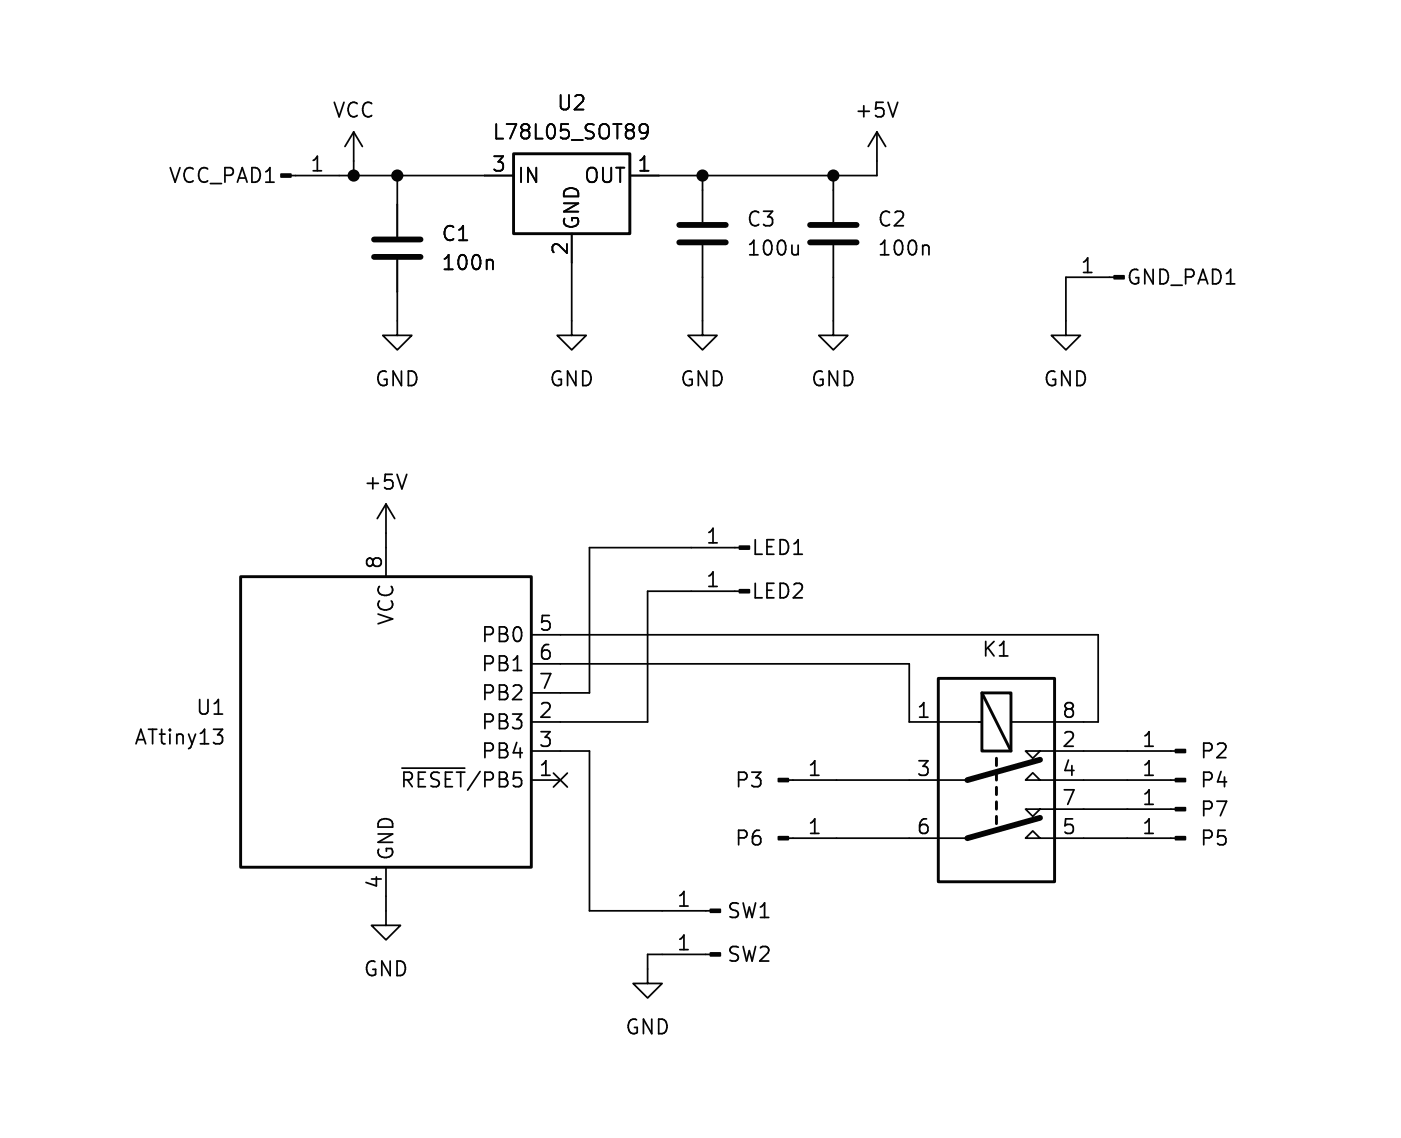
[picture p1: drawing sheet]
<svg xmlns="http://www.w3.org/2000/svg" width="122mm" height="99mm" viewBox="0 0 122 99" stroke-linecap="round" stroke-linejoin="round" font-family="sans-serif">
<path d="M68.9 68.2h.4" fill="none" stroke="#040503" stroke-width=".15"/>
<path d="M68 68.1h.9v.2h-.9z" fill="#040503"/>
<path d="M61.7 79.6h.4M64.5 68.2h.5a.34 .34 0 0 0 .3-.4 .34 .34 0 0 0-.3-.3h-.5v1.3M65.7 67.5h.8l-.4 .5a.34 .34 0 0 1 .4 .2v.3l-.1 .2-.5 .1-.2-.1M68 68.1h.9v.2h-.9zM69.3 68.2h3.8M70.8 66.9l.4-.4v1.3M70.8 67.8h.8" fill="none" stroke="#040503" stroke-width=".15"/>
<path d="M62.1 79.5h.8v.3h-.8z" fill="#040503"/>
<g fill="none" stroke="#040503" stroke-width=".15">
<path d="M96.9 24.2h.4M57.9 79.6h3.8M59.4 78.3l.4-.4v1.3M59.4 79.2h.7M62.1 79.5h.8v.3h-.8zM64.5 79l-.5-.1-.1 .1a.3 .3 0 0 0-.1 .3 .3 .3 0 0 0 .2 .2 .46 .46 0 0 1 .5 .3l-.1 .3-.1 .1-.5-.1M66 78.9l-.3 1.3-.2-.9-.3 .9-.3-1.3M66.4 79.3l.4-.4v1.3M55.6 89.2a.58 .58 0 0 0-.7 .2 .58 .58 0 0 0 .1 .7 .44 .44 0 0 0 .7 .1v-.4h-.3M56.6 84.7v1.3h1.3l-1.3 1.2-1.3-1.2h1.3M56.9 89.1v1.3l-.7-1.3v1.3M57.6 89.1a.67 .67 0 0 1 .7 .4 .67 .67 0 0 1-.3 .8l-.4 .1z"/>
<path d="M66.4 80.2h.8"/>
</g>
<path d="M97.3 24.1h.9v.3h-.9z" fill="#040503"/>
<g fill="none" stroke="#040503" stroke-width=".15">
<path d="M92.2 32.5a.58 .58 0 0 0-.7 .2 .58 .58 0 0 0 0 .7 .44 .44 0 0 0 .7 .2v-.4h-.2M93.1 24.2h3.8M93.1 28v1.3h1.3l-1.3 1.3-1.2-1.3h1.2M93.5 32.4v1.3l-.7-1.3v1.3M94.1 32.4a.67 .67 0 0 1 .7 .4 .67 .67 0 0 1-.2 .8l-.5 .1zM94.7 22.9l.3-.4v1.3M94.7 23.8h.7M97.3 24.1h.9v.3h-.9zM99.4 23.6a.58 .58 0 0 0-.7 .2 .58 .58 0 0 0 .1 .7 .44 .44 0 0 0 .7 .2v-.4h-.3M100.8 23.5v1.3l-.8-1.3v1.3M101.4 23.5a.67 .67 0 0 1 .7 .5 .67 .67 0 0 1-.3 .8h-.4zM102.3 24.9h1"/>
<path d="M103.6 24.2h.5a.34 .34 0 0 0 .2-.3 .34 .34 0 0 0-.2-.4h-.5v1.3M104.7 24.8l.4-1.3 .4 1.3M104.8 24.5h.6M106 23.5a.67 .67 0 0 1 .7 .5 .67 .67 0 0 1-.3 .8h-.4zM107.2 23.9l.3-.4v1.3M107.2 24.8h.7M68.9 73.3h.4"/>
</g>
<path d="M68 73.1h.9v.3h-.9z" fill="#040503"/>
<path d="M64.5 73.2h.5a.34 .34 0 0 0 .3-.3 .34 .34 0 0 0-.3-.3h-.5v1.3M66.4 72.6a.5 .5 0 0 0-.7 .5v.5l.2 .2 .3 .1 .2-.2 .1-.4-.1-.2h-.4l-.3 .2M68 73.1h.9v.3h-.9zM69.3 73.3h3.8M70.8 71.9l.4-.3v1.3M70.8 72.9h.8M61.7 83.4h.4" fill="none" stroke="#040503" stroke-width=".15"/>
<path d="M62.1 83.3h.8v.3h-.8z" fill="#040503"/>
<g fill="none" stroke="#040503" stroke-width=".15">
<path d="M72.8 16.6v2.8M75 9.7h1M75.5 9.2v1M76.6 11.5l-.7 1.3M76.6 11.5v2.6M76.6 11.5l.8 1.3M77.2 8.9h-.6l-.1 .6 .2-.1 .4 .1 .1 .2v.4l-.2 .1h-.3l-.2-.1M77.6 8.9l.4 1.3 .4-1.3M77.7 18.6a.51 .51 0 0 0-.6 0 .51 .51 0 0 0-.2 .6 .48 .48 0 0 0 .3 .5 .48 .48 0 0 0 .5-.1M78.2 18.6l.2-.1h.4a.34 .34 0 0 1 .1 .5l-.8 .7h.8M72.8 21.4v2.8M76.9 21.4l.4-.4v1.3"/>
<path d="M76.9 22.3h.8M78.3 21.1a.3 .3 0 0 1 .3-.1 .3 .3 0 0 1 .2 .2 .65 .65 0 0 1-.4 1.1 .77 .77 0 0 1-.1-1.2zM79.5 21.1a.3 .3 0 0 1 .3-.1 .3 .3 0 0 1 .2 .2 .65 .65 0 0 1-.3 1.1 .77 .77 0 0 1-.2-1.2zM80.6 21.4v.9M80.6 21.6a.32 .32 0 0 1 .6 0v.7M102.3 68.2h.4M57.9 83.4h3.8M59.4 82.1l.4-.4v1.3M59.4 83h.7M62.1 83.3h.8v.3h-.8zM64.5 82.8l-.5-.1-.1 .1a.3 .3 0 0 0-.1 .3 .3 .3 0 0 0 .2 .2 .47 .47 0 0 1 .5 .3l-.1 .3-.1 .1h-.5M64.9 82.7l.3 1.3 .3-.9 .2 .9 .3-1.3"/>
<path d="M66.4 82.9l.2-.2 .4 .1a.34 .34 0 0 1 .1 .5l-.7 .7h.8"/>
</g>
<path d="M70.8 19.7h4M70.8 21.2h4" fill="none" stroke="#040503" stroke-width=".51"/>
<path d="M102.7 68.1h.9v.2h-.9z" fill="#040503"/>
<path d="M98.5 68.2h3.8M100 66.9l.4-.4v1.3M100 67.8h.8M102.3 73.3h.4M102.7 68.1h.9v.2h-.9zM105.2 68.2h.5a.34 .34 0 0 0 .2-.4 .34 .34 0 0 0-.2-.3h-.5v1.3M106.7 67.4l-.3 .9h.8M107 67.9v.9" fill="none" stroke="#040503" stroke-width=".15"/>
<path d="M102.7 73.1h.9v.3h-.9z" fill="#040503"/>
<path d="M98.5 73.3h3.8M100 71.9l.4-.3v1.3M100 72.9h.8M102.3 65.7h.4M102.7 73.1h.9v.3h-.9zM105.2 73.2h.5a.34 .34 0 0 0 .2-.3 .34 .34 0 0 0-.2-.3h-.5v1.3M107.1 72.6h-.7v.6l.2-.1h.4l.1 .2v.4l-.2 .2h-.3l-.2-.2" fill="none" stroke="#040503" stroke-width=".15"/>
<path d="M102.7 65.5h.9v.3h-.9z" fill="#040503"/>
<g fill="none" stroke="#040503" stroke-width=".15">
<path d="M61.4 16.6v2.8M66.3 18.6a.51 .51 0 0 0-.6 0 .51 .51 0 0 0-.2 .6 .48 .48 0 0 0 .3 .5 .48 .48 0 0 0 .5-.1M66.7 18.5h.8l-.4 .5a.34 .34 0 0 1 .4 .2v.3l-.1 .2h-.5l-.2-.1M61.4 21.4v2.8M65.5 21.4l.4-.4v1.3M65.5 22.3h.7M66.8 21.1a.3 .3 0 0 1 .3-.1 .3 .3 0 0 1 .3 .2 .65 .65 0 0 1-.4 1.1 .77 .77 0 0 1-.2-1.2zM68 21.1a.3 .3 0 0 1 .4-.1 .3 .3 0 0 1 .2 .2 .65 .65 0 0 1-.4 1.1 .77 .77 0 0 1-.2-1.2zM69.2 21.4l.1 .8a.35 .35 0 0 0 .4 0M69.7 21.4v.9M98.5 65.7h3.8M100 64.3l.4-.3v1.2"/>
<path d="M100 65.2h.8M102.3 70.7h.4M102.7 65.5h.9v.3h-.9zM105.2 65.6h.5a.34 .34 0 0 0 .2-.3 .34 .34 0 0 0-.2-.3h-.5v1.2M106.4 65.1l.2-.1h.4a.35 .35 0 0 1 .1 .5l-.8 .7h.8"/>
</g>
<path d="M59.4 19.7h4M59.4 21.2h4" fill="none" stroke="#040503" stroke-width=".51"/>
<path d="M102.7 70.6h.9v.3h-.9z" fill="#040503"/>
<path d="M64.2 51.7h.4M98.5 70.7h3.8M100 69.4l.4-.4v1.3M100 70.3h.8M102.7 70.6h.9v.3h-.9zM105.2 70.7h.5a.34 .34 0 0 0 .2-.3 .34 .34 0 0 0-.2-.4h-.5v1.3M106.3 70h.9l-.6 1.3" fill="none" stroke="#040503" stroke-width=".15"/>
<path d="M64.6 51.6h.9v.2h-.9z" fill="#040503"/>
<g fill="none" stroke="#040503" stroke-width=".15">
<path d="M25.4 15.3h.4M29.2 8.9l.4 1.3 .5-1.3M30.9 11.5v2.6M30.9 11.5l.8 1.3M30.9 11.5l-.8 1.3M31.2 9.1a.51 .51 0 0 0-.6 0 .51 .51 0 0 0-.2 .6 .48 .48 0 0 0 .3 .5 .48 .48 0 0 0 .5-.1M32.5 9.1a.51 .51 0 0 0-.7 0 .51 .51 0 0 0-.1 .6 .48 .48 0 0 0 .2 .5 .48 .48 0 0 0 .6-.1M42.3 15.3h2.6M43.2 13.7h.8l-.5 .4a.35 .35 0 0 1 .5 .3v.3l-.2 .2h-.4l-.2-.1M43.4 10.8v1.3h.6M44.3 10.8h.8l-.5 1.3M45.5 14.7v1.2"/>
<path d="M45.8 11.4l-.3 .2 .1 .4 .2 .1h.3l.2-.2-.1-.4-.2-.1M45.8 11.4h.2M46 11.4l.2-.1 .1-.2-.3-.3h-.2l-.2 .2-.1 .1 .3 .3M46.8 10.8v1.3h.6M46.9 14.7v1.2l-.8-1.2v1.2M47.9 11a.3 .3 0 0 1 .3-.2 .3 .3 0 0 1 .2 .3 .65 .65 0 0 1-.3 1 .77 .77 0 0 1-.2-1.1zM49.3 17.8h1.2l-1.2 .7h1.2M49.3 19.1a.58 .58 0 0 0 .2 .7 .58 .58 0 0 0 .7 0 .44 .44 0 0 0 .2-.8h-.4v.3M49.3 16.7a.72 .72 0 0 1 1.2 .2v.3h-1.2zM49.7 10.8h-.7v.7l.2-.2 .4 .1 .1 .2v.4l-.2 .1h-.3l-.2-.1M49.7 8.3v1l-.1 .2-.4 .1-.2-.3v-1M50 12.2h.9"/>
<path d="M50.3 8.4l.1-.1 .5 .1a.34 .34 0 0 1 0 .5l-.7 .7h.8M51.4 14.8a.43 .43 0 0 1 .4-.1 .43 .43 0 0 1 .3 .4v.4a.42 .42 0 0 1-.4 .4 .42 .42 0 0 1-.4-.4zM51.9 10.9l-.5-.1-.1 .1a.3 .3 0 0 0-.1 .3 .3 .3 0 0 0 .2 .3 .46 .46 0 0 1 .5 .3l-.1 .2-.2 .1h-.4M52.4 11a.43 .43 0 0 1 .5-.2 .43 .43 0 0 1 .3 .5v.4a.42 .42 0 0 1-.4 .4 .42 .42 0 0 1-.4-.4zM53.4 14.7v1l-.2 .2h-.4l-.1-.2v-1M53.6 10.8h.7M53.8 14.7h.8M53.9 10.8v1.3M54.2 14.7v1.2M54.9 11.4l-.2 .2v.4l.2 .1h.4l.1-.2-.1-.4-.1-.1M54.9 11.4h.3M55 15.3h2.6"/>
<path d="M55.2 11.4l.1-.1 .1-.2-.2-.3h-.3l-.2 .3v.2l.2 .1M55.9 14l.4-.3v1.2M55.9 14.9h.8M56.6 11.4l-.2 .2h-.4l-.1-.2v-.3l.1-.2 .4-.1 .1 .2a.84 .84 0 0 1-.3 1.1h-.2M49 32.5a.58 .58 0 0 0-.7 .2 .58 .58 0 0 0 0 .7 .44 .44 0 0 0 .7 .2v-.4h-.2M49.5 21.3v.8l-.7-.7a.35 .35 0 0 0-.5 .2v.3l.1 .2M50 28v1.3h1.2l-1.2 1.3-1.3-1.3h1.3M50 20.4v2.6M50.3 32.4v1.3l-.7-1.3v1.3M50.9 32.4a.67 .67 0 0 1 .7 .4 .67 .67 0 0 1-.2 .8l-.5 .1zM60.4 32.5a.58 .58 0 0 0-.7 .2 .58 .58 0 0 0 .1 .7 .44 .44 0 0 0 .7 .2v-.4h-.3M61.4 28v1.3h1.3l-1.3 1.3-1.3-1.3h1.3"/>
<path d="M61.7 32.4v1.3l-.7-1.3v1.3M62.4 32.4a.67 .67 0 0 1 .7 .4 .67 .67 0 0 1-.3 .8l-.4 .1zM32.1 42.3h1M32.6 41.8v.9M32.6 49l-.1-.2h-.2l-.2 .1-.1 .4 .3 .2 .2-.1 .1-.1M32.6 49v.3M32.6 49l.1-.2h.4l.1 .1 .1 .4-.2 .2h-.3l-.2-.2M33 53.7l1.3 .4-1.3 .4M33.2 51.3a.51 .51 0 0 0-.1 .6 .51 .51 0 0 0 .7 .1 .51 .51 0 0 0 .5-.5M33.2 52.5a.51 .51 0 0 0-.1 .7 .51 .51 0 0 0 .7 .1 .51 .51 0 0 0 .5-.5M33.7 44.1v2.5M33.7 47.9v2.5"/>
<path d="M33.7 44.1l.8 1.2M33.7 44.1l-.7 1.2M34.2 52.5l.1 .3M34.2 51.3l.1 .2M34.3 41.5h-.6l-.1 .6 .2-.1h.4l.1 .2v.4l-.2 .1h-.3l-.2-.1M34.7 41.5l.4 1.2 .4-1.2M43 54.9a.34 .34 0 0 1 0 .5M43 57.4a.34 .34 0 0 1 0 .5M43 59.9a.34 .34 0 0 1 0 .6M43 55.4l-.6 .1M43 57.9l-.6 .1M43 54.9l-.6-.1v1.3"/>
<path d="M43 57.4l-.6-.1v1.3M43 59.9h-.6v1.3M43.6 59.9h.6a.3 .3 0 0 1 .1 .4 .3 .3 0 0 1-.2 .2 .34 .34 0 0 1 .3 .3 .34 .34 0 0 1-.3 .4h-.5zM43.6 54.8l.6 .1a.3 .3 0 0 1 .1 .3 .3 .3 0 0 1-.2 .2 .34 .34 0 0 1 .3 .3 .34 .34 0 0 1-.3 .4h-.5zM43.6 57.3l.6 .1a.3 .3 0 0 1 .1 .3 .3 .3 0 0 1-.2 .2 .34 .34 0 0 1 .3 .4 .34 .34 0 0 1-.3 .3h-.5zM43.6 55.4h.5M43.6 57.9h.5M44.8 57.7l.4-.4v1.3M44.8 58.6h.8M45 54.9a.3 .3 0 0 1 .3-.1 .3 .3 0 0 1 .2 .2 .65 .65 0 0 1-.3 1.1 .77 .77 0 0 1-.2-1.2zM46.4 55.5h2.6M46.4 58h2.6"/>
<path d="M47.3 58.9h.8l-.5 1.3M47.9 56.3a.5 .5 0 0 0-.6 .6v.5l.2 .2h.3l.2-.1 .1-.4-.2-.2-.3-.1-.3 .3M48 53.8h-.6l-.1 .6 .2-.1 .4 .1 .2 .1-.1 .5-.2 .1h-.3l-.2-.1M60.4 51.7h3.8M61.9 50.4l.4-.4v1.3M61.9 51.3h.8M64.6 51.6h.9v.2h-.9zM66 51v1.3h.6M67 51.6h.4M67.6 51h-.6v1.3h.6M68.2 51a.67 .67 0 0 1 .7 .4 .67 .67 0 0 1-.2 .8l-.5 .1zM69.4 51.1l.2-.1 .4 .1a.34 .34 0 0 1 0 .4l-.7 .8h.8"/>
<path d="M86.1 56.1v1.2M86.3 56.6l.6 .7M86.9 56.1l-.8 .7M87.3 56.4l.4-.3v1.2M87.3 57.3h.8M12 64.7h.6M12.7 65l-.4-1.2-.4 1.2M13 63.8h.7M13.3 63.8v1.2M13.9 64.2h.5M14.1 63.8v1l.1 .2h.2M14.8 63.8v.1"/>
<path d="M14.8 64.2v.8M14.8 63.8h.1l-.1 .1M15.5 64.3a.32 .32 0 0 1 .5 .1v.6M15.5 64.2v.8M16.5 64.2l.3 .8M16.8 65l-.1 .3-.2 .1M17.1 64.2l-.3 .8M17.5 64.1l.4-.3v1.2M17.5 65h.7M18.2 61.2v1l-.3 .2h-.3l-.2-.2v-1M18.7 63.8h.7l-.4 .4a.34 .34 0 0 1 .4 .3v.3l-.1 .2h-.5l-.1-.1M18.7 61.5l.4-.3v1.2"/>
<path d="M18.7 62.4h.7M32.5 76.8h.8M32.9 76.7v.7l-.9-.3M33 72.9h1.3l-1.3 .7h1.3M33.1 74.2a.58 .58 0 0 0 .2 .7 .58 .58 0 0 0 .7 0l.2-.2 .1-.2M33.7 79.6v1.3h1.3l-1.3 1.3-1.2-1.3h1.2M33.7 75.8v2.6M33.8 74.4v-.2h.4l.1 .3M34.3 72a.68 .68 0 0 0-.6-.4 .68 .68 0 0 0-.7 .4v.3h1.3v-.3M35.1 67.2h5.5M35.3 68.2h.5a.34 .34 0 0 0 .2-.4 .34 .34 0 0 0-.2-.3h-.5v1.3M35.6 68.2l.4 .6"/>
<path d="M36.6 68.1h.4M37.2 67.5h-.6v1.3h.6M38.4 67.6l-.5-.1-.1 .1a.3 .3 0 0 0-.1 .3 .3 .3 0 0 0 .2 .2 .46 .46 0 0 1 .5 .3l-.1 .3-.2 .1-.4-.1M38.9 68.1h.4M39.5 67.5h-.6v1.3h.6M39.9 67.5h.7M40.3 67.5v1.3M41.9 67.4l-1 1.7M43 68.1l-.6 .1M43 67.6a.35 .35 0 0 1 0 .5M43 62.5a.34 .34 0 0 1 0 .5M43 65a.34 .34 0 0 1 0 .6"/>
<path d="M43 63l-.6 .1M43 65.6h-.6M43 60.5h-.6M43 67.6l-.6-.1v1.3M43 62.5l-.6-.1v1.3M43 65h-.6v1.2M43.6 67.5l.6 .1a.3 .3 0 0 1 .1 .3 .3 .3 0 0 1-.2 .2 .34 .34 0 0 1 .3 .3 .34 .34 0 0 1-.3 .4h-.5zM43.6 62.4l.6 .1a.3 .3 0 0 1 .1 .3 .3 .3 0 0 1-.2 .2 .34 .34 0 0 1 .3 .3 .34 .34 0 0 1-.3 .4h-.5zM43.6 65h.6a.3 .3 0 0 1 .1 .3 .3 .3 0 0 1-.2 .3 .34 .34 0 0 1 .3 .3 .34 .34 0 0 1-.3 .3h-.5zM43.6 68.1h.5M43.6 63h.5M43.6 65.6h.5"/>
<path d="M43.6 60.5h.5M44.8 62.4h.8l-.4 .5a.34 .34 0 0 1 .4 .2v.4l-.1 .1-.5 .1-.2-.1M44.8 60l.2-.1h.5a.34 .34 0 0 1 0 .5l-.7 .8h.8M45.2 64.9l-.4 .9h.8M45.5 65.4v.8M45.5 67.5h-.6l-.1 .6 .2-.1h.5l.1 .2-.1 .5-.2 .1h-.3l-.2-.1M46.4 68.2h2.6M46.4 63.1h2.6M46.4 65.7h2.6M46.4 60.6h2.6M47.3 64h.8l-.5 .4a.35 .35 0 0 1 .5 .3v.3l-.2 .2h-.4l-.2-.1M47.3 66.9l.4-.4v1.3"/>
<path d="M47.3 61.5l.2-.1 .4 .1a.35 .35 0 0 1 .1 .5l-.7 .7h.8M47.3 67.8h.8M79.4 63.1h6.4h-.3M79.4 68.2h5.1M79.4 73.3h5.1M80.3 66.5h.8l-.4 .5a.35 .35 0 0 1 .4 .2v.3l-.1 .2-.5 .1-.2-.1M80.4 61.8l.3-.4v1.3M80.4 62.7h.7M81 71.6a.5 .5 0 0 0-.6 .5v.5l.1 .2 .3 .1 .2-.2 .1-.4-.1-.2h-.4l-.2 .2M88.3 63.1h6.4M90.9 70.7l-.7 .7-.6-.7h5.1M90.9 65.7l-.7 .6-.6-.6h5.1"/>
<path d="M90.9 73.3l-.7-.7-.6 .7h5.1M90.9 68.2l-.7-.6-.6 .6h5.1M93 69h.8l-.5 1.3M93.1 64.1l.1-.1h.5a.35 .35 0 0 1 0 .5l-.7 .7h.8M93.3 62l-.2 .2v.4l.2 .1 .4-.1 .1-.1-.1-.4-.2-.1M93.3 62h.2M93.4 66.4l-.3 1h.7M93.5 62l.2-.2 .1-.1-.1-.2-.4-.1-.2 .3v.1l.2 .2M93.7 66.9v.9M93.7 71.6h-.6v.6l.1-.1h.5l.1 .2-.1 .4-.2 .2h-.3l-.1-.2M32.8 84.1a.58 .58 0 0 0-.7 .2 .58 .58 0 0 0 0 .7 .44 .44 0 0 0 .7 .2v-.5h-.2M34.1 84v1.3l-.7-1.3v1.3"/>
<path d="M34.7 84a.67 .67 0 0 1 .7 .4 .67 .67 0 0 1-.2 .8l-.5 .1z"/>
</g>
<path d="M44.9 13.4h10.1v7h-10.1zM21 50.4h25.4v25.4h-25.4zM82 59.3h10.1v17.8h-10.1zM85.8 60.6h2.5v5.1h-2.5zM85.8 60.6l2.5 5.1M87.1 66.3v.6M87.1 67.6v.6M87.1 68.8v.7M87.1 70.1v.6M87.1 71.4v.6" fill="none" stroke="#040503" stroke-width=".25"/>
<path d="M90.9 71.5l-6.4 1.8M90.9 66.4l-6.4 1.8" fill="none" stroke="#040503" stroke-width=".51"/>
<path d="M24.6 15.2h.8v.3h-.8z" fill="#040503"/>
<g fill="none" stroke="#040503" stroke-width=".15">
<path d="M14.9 14.7l.4 1.2 .4-1.2M16.9 14.8a.51 .51 0 0 0-.7 0 .51 .51 0 0 0-.1 .6 .48 .48 0 0 0 .2 .5 .48 .48 0 0 0 .6-.1M18.1 14.8a.51 .51 0 0 0-.6 0 .51 .51 0 0 0-.1 .6 .48 .48 0 0 0 .2 .5 .48 .48 0 0 0 .5-.1M18.4 16h1M19.7 15.3h.4a.34 .34 0 0 0 .3-.3 .34 .34 0 0 0-.3-.3h-.4v1.2M20.9 15.6h.6M21.6 15.9l-.4-1.2-.5 1.2M22 14.7a.67 .67 0 0 1 .7 .4 .67 .67 0 0 1-.2 .8h-.5zM23.2 15l.4-.3v1.2M23.2 15.9h.7M24.6 15.2h.8v.3h-.8zM25.8 15.3h3.8"/>
<path d="M27.4 14l.3-.3v1.2M27.4 14.9h.7M71.8 32.5a.58 .58 0 0 0-.6 .2 .58 .58 0 0 0 0 .7 .44 .44 0 0 0 .7 .2v-.4h-.2M72.8 28v1.3h1.3l-1.3 1.3-1.3-1.3h1.3M73.2 32.4v1.3l-.7-1.3v1.3M73.8 32.4a.67 .67 0 0 1 .7 .4 .67 .67 0 0 1-.2 .8l-.5 .1zM64.2 47.9h.4"/>
</g>
<path d="M64.6 47.7h.9v.3h-.9z" fill="#040503"/>
<g fill="none" stroke="#040503" stroke-width=".15">
<path d="M29.6 15.3h15.3M30.9 14.1v1.2M34.7 15.3v5.4M39.6 19.9a.51 .51 0 0 0-.6 0 .51 .51 0 0 0-.2 .6 .48 .48 0 0 0 .3 .4 .48 .48 0 0 0 .5 0M43.2 13.7h.8l-.5 .4a.35 .35 0 0 1 .5 .3v.3l-.2 .2h-.4l-.2-.1M43.4 10.8v1.3h.6M44.3 10.8h.8l-.5 1.3M45.5 14.7v1.2M45.8 11.4l-.3 .2 .1 .4 .2 .1h.3l.2-.2-.1-.4-.2-.1M45.8 11.4h.2M46 11.4l.2-.1 .1-.2-.2-.2-.3-.1-.3 .3 .1 .2 .2 .1M46.8 10.8v1.3h.6"/>
<path d="M46.9 14.7v1.2l-.8-1.2v1.2M47.9 11a.3 .3 0 0 1 .3-.2 .3 .3 0 0 1 .2 .3 .65 .65 0 0 1-.3 1 .77 .77 0 0 1-.2-1.1zM49.3 17.8h1.2l-1.2 .7h1.2M49.3 19.1a.58 .58 0 0 0 .2 .7 .58 .58 0 0 0 .7 0 .44 .44 0 0 0 .2-.8h-.4v.3M49.3 16.7a.72 .72 0 0 1 1.2 .2v.3h-1.2zM49.7 10.8h-.7v.7l.2-.2 .4 .1 .1 .2v.4l-.2 .1h-.3l-.2-.1M49.7 8.3v1l-.1 .2-.4 .1-.2-.3v-1M50 12.2h.9M50.3 8.4l.1-.1 .5 .1a.34 .34 0 0 1 0 .5l-.7 .7h.8M51.4 14.8a.43 .43 0 0 1 .4-.1 .43 .43 0 0 1 .3 .4v.4a.42 .42 0 0 1-.4 .4 .42 .42 0 0 1-.4-.4zM51.9 10.9l-.5-.1-.1 .1a.3 .3 0 0 0-.1 .3 .3 .3 0 0 0 .2 .3 .46 .46 0 0 1 .5 .3l-.1 .2-.2 .1h-.4M52.4 11a.43 .43 0 0 1 .5-.2 .43 .43 0 0 1 .3 .5v.4a.42 .42 0 0 1-.4 .4 .42 .42 0 0 1-.4-.4z"/>
<path d="M53.4 14.7v1l-.2 .2h-.4l-.1-.2v-1M53.6 10.8h.7M53.8 14.7h.8M53.9 10.8v1.3M54.2 14.7v1.2M54.9 11.4l-.2 .2v.4l.2 .1h.4l.1-.2-.1-.4-.1-.1M54.9 11.4h.3M55.2 11.4l.1-.1 .1-.2-.2-.3h-.3l-.2 .3v.2l.2 .1M55.9 14l.4-.3v1.2M55.9 14.9h.8M56.6 11.4l-.2 .2h-.4l-.1-.2v-.3l.1-.2 .4-.1 .1 .2a.84 .84 0 0 1-.3 1.1h-.2M61.4 15.3v1.3"/>
<path d="M72.8 15.3v1.3M76.6 14.1v1.2h-21.6M33.7 32.5a.58 .58 0 0 0-.6 .2 .58 .58 0 0 0 0 .7 .44 .44 0 0 0 .7 .2v-.4h-.2M34.7 22.7v6.6h1.3l-1.3 1.3-1.3-1.3h1.3M35.1 32.4v1.3l-.7-1.3v1.3M35.7 32.4a.67 .67 0 0 1 .7 .4 .67 .67 0 0 1-.2 .8l-.5 .1zM38.8 22.6l.4-.3v1.2M38.8 23.5h.8M40.1 20.1l.4-.4v1.3M40.1 21h.7M40.2 22.4a.3 .3 0 0 1 .3-.1 .3 .3 0 0 1 .2 .2 .65 .65 0 0 1-.4 1 .77 .77 0 0 1-.1-1.1zM41.4 22.4a.3 .3 0 0 1 .3-.1 .3 .3 0 0 1 .2 .2 .65 .65 0 0 1-.3 1 .77 .77 0 0 1-.2-1.1z"/>
<path d="M42.5 22.7v.8M42.5 22.8a.32 .32 0 0 1 .6 .1v.6M49.5 21.3v.8l-.7-.7a.35 .35 0 0 0-.5 .2v.3l.1 .2M50 20.4v7.6M61.4 24.2v3.8M72.8 24.2v3.8M93.1 24.2v3.8M33.7 46.6v1.3M49 55.5h47v7.6h-1.3M49 58h30.4v5.1M60.4 51.7h-3.8v11.4h-7.6M61.9 46.5l.4-.3v1.3"/>
<path d="M61.9 47.5h.8M64.2 47.9h-12.7v12.7h-2.5M64.6 47.7h.9v.3h-.9zM66 47.2v1.3h.6M67 47.8h.4M67.6 47.2h-.6v1.3h.6M68.2 47.2a.67 .67 0 0 1 .7 .4 .67 .67 0 0 1-.2 .8l-.5 .1zM69.4 47.5l.3-.3v1.3M69.4 48.5h.7M33.7 78.4v1.2M48.4 67.6l1.2 1.2M49 65.7h2.5v13.9h6.4"/>
<path d="M49.6 67.6l-1.2 1.2M73.1 68.2h6.3M73.1 73.3h6.3M94.7 68.2h3.8M94.7 65.7h3.8M94.7 73.3h3.8M94.7 70.7h3.8M57.9 83.4h-1.3v1.3"/>
</g>
<path d="M32.7 22.5h4M32.7 20.9h4" fill="none" stroke="#040503" stroke-width=".51"/>
<circle cx="72.8" cy="15.3" r=".46" fill="#040503"/>
<circle cx="72.8" cy="15.3" r=".46" fill="none" stroke="#040503" stroke-width=".15"/>
<circle cx="61.4" cy="15.3" r=".46" fill="#040503"/>
<circle cx="61.4" cy="15.3" r=".46" fill="none" stroke="#040503" stroke-width=".15"/>
<circle cx="30.9" cy="15.3" r=".46" fill="#040503"/>
<circle cx="30.9" cy="15.3" r=".46" fill="none" stroke="#040503" stroke-width=".15"/>
<circle cx="34.7" cy="15.3" r=".46" fill="#040503"/>
<circle cx="34.7" cy="15.3" r=".46" fill="none" stroke="#040503" stroke-width=".15"/>
</svg>
